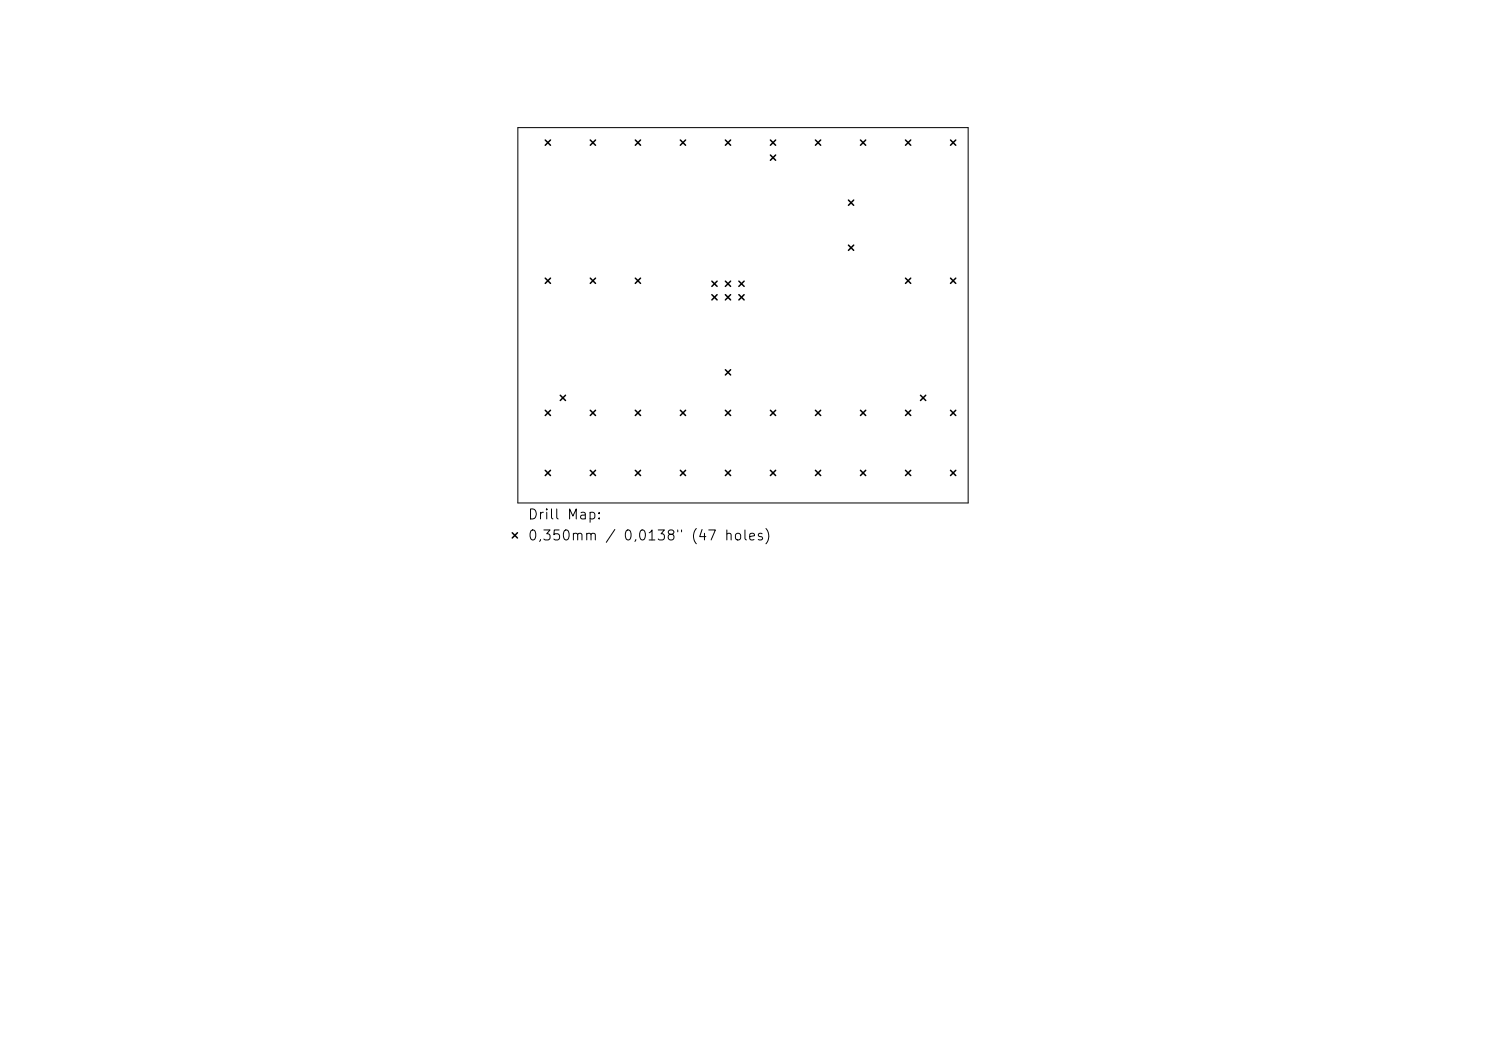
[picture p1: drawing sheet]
<svg xmlns="http://www.w3.org/2000/svg" width="297mm" height="210mm" viewBox="0 0 297 210" stroke-linecap="round" stroke-linejoin="round" font-family="sans-serif">
<defs><g id="words">
<g font-size="2">
<text x="105.4" y="104.3">Drill Map:</text>
<text x="105.4" y="108.5">0,350mm / 0,0138&quot; (47 holes)</text>
</g>
</g></defs>
<path d="M103.5 25.5h90v75h-90z" fill="none" stroke="#000" stroke-width=".2"/>
<g fill="none" stroke="#000" stroke-width=".3">
<path d="M109 28l1 1M110 28l-1 1M118 28l1 1M119 28l-1 1M127 28l1 1M128 28l-1 1M136 28l1 1M137 28l-1 1M145 28l1 1M146 28l-1 1M154 28l1 1M154 31l1 1"/>
<path d="M155 28l-1 1M155 31l-1 1M163 28l1 1M164 28l-1 1M169.6 40l1 1M170.6 40l-1 1M172 28l1 1M173 28l-1 1M181 28l1 1M182 28l-1 1M190 28l1 1M191 28l-1 1"/>
<path d="M109 55.6l1 1M110 55.6l-1 1M118 55.6l1 1M119 55.6l-1 1M127 55.6l1 1M128 55.6l-1 1M142.3 56.2l1 1M142.3 58.9l1 1M143.3 56.2l-1 1M143.3 58.9l-1 1M145 58.9l1 1M145 56.2l1 1"/>
<path d="M146 56.2l-1 1M146 58.9l-1 1M147.7 58.9l1 1M147.7 56.2l1 1M148.7 56.2l-1 1M148.7 58.9l-1 1M169.6 49l1 1M170.6 49l-1 1M181 55.6l1 1M182 55.6l-1 1M190 55.6l1 1M191 55.6l-1 1"/>
<path d="M112 79l1 1M113 79l-1 1M145 73.9l1 1M146 73.9l-1 1M184 79l1 1M185 79l-1 1M109 82l1 1M109 94l1 1M110 82l-1 1M110 94l-1 1M118 82l1 1M118 94l1 1"/>
<path d="M119 82l-1 1M119 94l-1 1M127 94l1 1M127 82l1 1M128 82l-1 1M128 94l-1 1M136 82l1 1M136 94l1 1M137 82l-1 1M137 94l-1 1M145 82l1 1M145 94l1 1"/>
<path d="M146 82l-1 1M146 94l-1 1M154 82l1 1M154 94l1 1M155 82l-1 1M155 94l-1 1M163 82l1 1M163 94l1 1M164 82l-1 1M164 94l-1 1M172 82l1 1M172 94l1 1"/>
<path d="M173 82l-1 1M173 94l-1 1M181 82l1 1M181 94l1 1M182 82l-1 1M182 94l-1 1M190 82l1 1M190 94l1 1M191 82l-1 1M191 94l-1 1M102.4 106.5l1 1M103.4 106.5l-1 1"/>
</g>
<use href="#words"/>
</svg>
